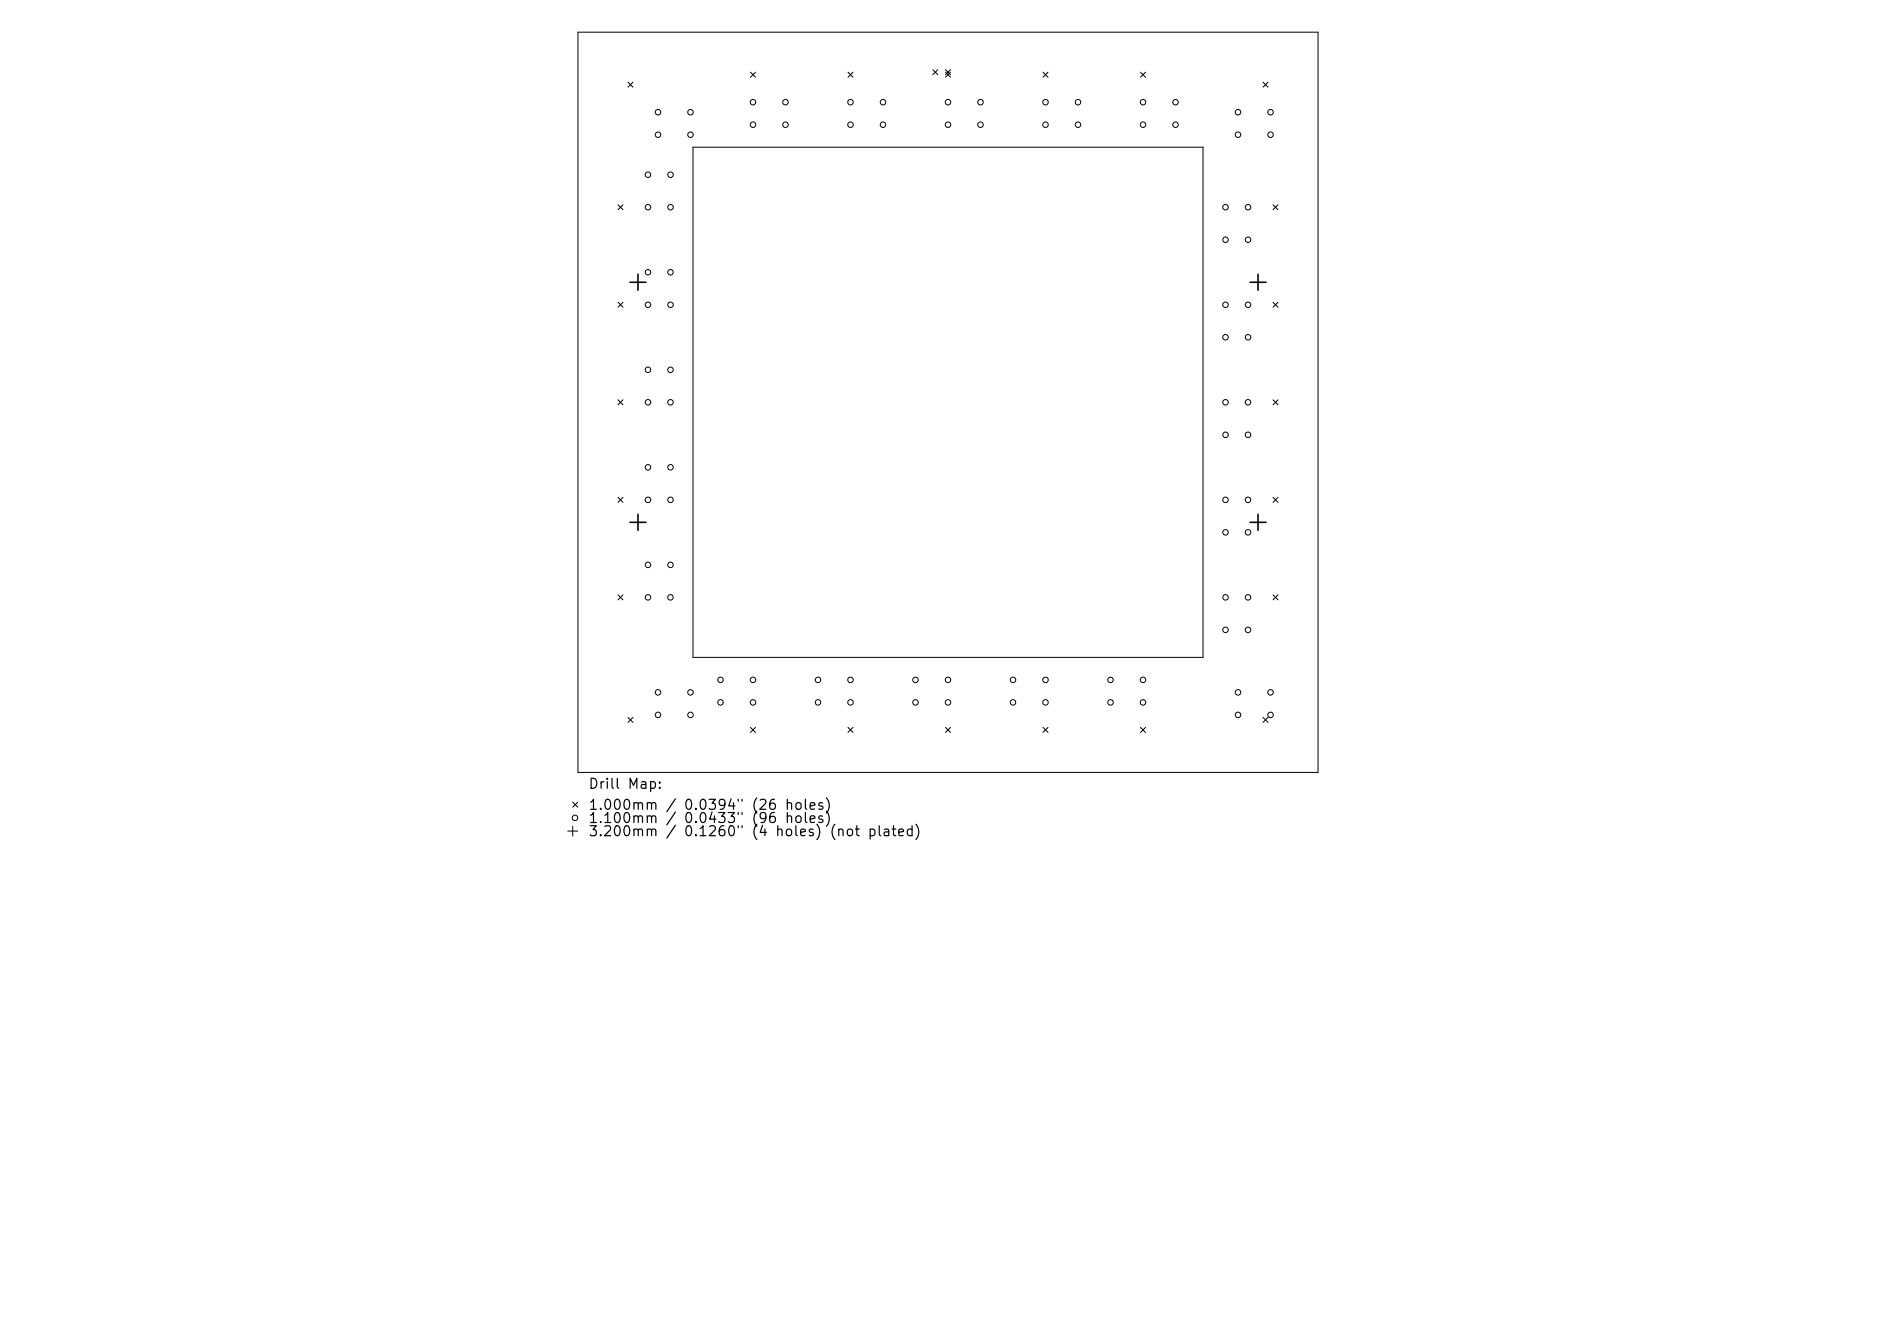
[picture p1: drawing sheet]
<svg xmlns="http://www.w3.org/2000/svg" width="297mm" height="210mm" viewBox="0 0 297 210" stroke-linecap="round" stroke-linejoin="round" font-family="sans-serif">
<defs><g id="words">
<g font-size="1.6">
<text x="92.1" y="123.9">Drill Map:</text>
<text x="92.1" y="127.2">1.000mm / 0.0394&quot; (26 holes)</text>
<text x="92.1" y="129.3">1.100mm</text>
<text x="92.1" y="131.4">3.200mm</text>
<text x="107" y="129.3">0.0433&quot; (96</text>
<text x="107" y="131.4">0.1260&quot; (4 holes) (not plated)</text>
</g>
</g></defs>
<g fill="none" stroke="#000" stroke-width=".16">
<path d="M90.5 5h116v116h-116zM98.4 12.9l.8 .8M99.2 12.9l-.8 .8M117.6 11.3l.7 .8M118.3 11.3l-.7 .8M132.8 11.3l.8 .8M133.6 11.3l-.8 .8M146.1 10.9l.8 .8M146.9 10.9l-.8 .8M148.1 10.9l.8 .8M148.1 11.3l.8 .8M148.9 11.3l-.8 .8"/>
<path d="M148.9 10.9l-.8 .8M163.4 11.3l.8 .8M164.2 11.3l-.8 .8M178.7 11.3l.7 .8M179.4 11.3l-.7 .8M197.8 12.9l.8 .8M198.6 12.9l-.8 .8M96.8 32.1l.8 .7M97.6 32.1l-.8 .7M108.6 23.1h79.8v79.8h-79.8zM199.4 32.1l.8 .7M200.2 32.1l-.8 .7"/>
<path d="M96.8 47.3l.8 .8M97.6 47.3l-.8 .8M199.4 47.3l.8 .8M200.2 47.3l-.8 .8M96.8 62.6l.8 .8M96.8 77.9l.8 .8M97.6 62.6l-.8 .8M97.6 77.9l-.8 .8M199.4 62.6l.8 .8M199.4 77.9l.8 .8M200.2 62.6l-.8 .8M200.2 77.9l-.8 .8"/>
<path d="M96.8 93.2l.8 .7M97.6 93.2l-.8 .7M199.4 93.2l.8 .7M200.2 93.2l-.8 .7M98.4 112.3l.8 .8M99.2 112.3l-.8 .8M117.6 113.9l.7 .8M118.3 113.9l-.7 .8M132.8 113.9l.8 .8M133.6 113.9l-.8 .8M148.1 113.9l.8 .8M148.9 113.9l-.8 .8"/>
<path d="M163.4 113.9l.8 .8M164.2 113.9l-.8 .8M178.7 113.9l.7 .8M179.4 113.9l-.7 .8M197.8 112.3l.8 .8M198.6 112.3l-.8 .8M88.9 130.2h1.6M89.7 125.6l.8 .8M89.7 129.4v1.5M90.5 125.6l-.8 .8"/>
<circle cx="103.1" cy="17.6" r=".43"/>
<circle cx="108.2" cy="17.6" r=".43"/>
<circle cx="118" cy="16" r=".43"/>
<circle cx="118" cy="19.5" r=".43"/>
<circle cx="123" cy="16" r=".43"/>
<circle cx="123" cy="19.5" r=".43"/>
<circle cx="133.2" cy="16" r=".43"/>
<circle cx="133.2" cy="19.5" r=".43"/>
<circle cx="138.3" cy="16" r=".43"/>
<circle cx="138.3" cy="19.5" r=".43"/>
<circle cx="148.5" cy="16" r=".43"/>
<circle cx="148.5" cy="19.5" r=".43"/>
<circle cx="153.6" cy="16" r=".43"/>
<circle cx="153.6" cy="19.5" r=".43"/>
<circle cx="163.8" cy="16" r=".43"/>
<circle cx="163.8" cy="19.5" r=".43"/>
<circle cx="168.9" cy="16" r=".43"/>
<circle cx="168.9" cy="19.5" r=".43"/>
<circle cx="179" cy="16" r=".43"/>
<circle cx="179" cy="19.5" r=".43"/>
<circle cx="184.1" cy="16" r=".43"/>
<circle cx="184.1" cy="19.5" r=".43"/>
<circle cx="193.9" cy="17.6" r=".43"/>
<circle cx="199" cy="17.6" r=".43"/>
<circle cx="101.5" cy="32.5" r=".43"/>
<circle cx="101.5" cy="27.4" r=".43"/>
<circle cx="103.1" cy="21.1" r=".43"/>
<circle cx="105" cy="27.4" r=".43"/>
<circle cx="105" cy="32.5" r=".43"/>
<circle cx="108.2" cy="21.1" r=".43"/>
<circle cx="192" cy="32.5" r=".43"/>
<circle cx="192" cy="37.5" r=".43"/>
<circle cx="193.9" cy="21.1" r=".43"/>
<circle cx="195.5" cy="37.5" r=".43"/>
<circle cx="195.5" cy="32.5" r=".43"/>
<circle cx="199" cy="21.1" r=".43"/>
<circle cx="101.5" cy="47.7" r=".43"/>
<circle cx="101.5" cy="57.9" r=".43"/>
<circle cx="101.5" cy="42.6" r=".43"/>
<circle cx="105" cy="47.7" r=".43"/>
<circle cx="105" cy="57.9" r=".43"/>
<circle cx="105" cy="42.6" r=".43"/>
<circle cx="192" cy="52.8" r=".43"/>
<circle cx="192" cy="47.7" r=".43"/>
<circle cx="195.5" cy="47.7" r=".43"/>
<circle cx="195.5" cy="52.8" r=".43"/>
<circle cx="101.5" cy="78.3" r=".43"/>
<circle cx="101.5" cy="73.2" r=".43"/>
<circle cx="101.5" cy="63" r=".43"/>
<circle cx="105" cy="73.2" r=".43"/>
<circle cx="105" cy="78.3" r=".43"/>
<circle cx="105" cy="63" r=".43"/>
<circle cx="192" cy="78.3" r=".43"/>
<circle cx="192" cy="63" r=".43"/>
<circle cx="192" cy="68.1" r=".43"/>
<circle cx="195.5" cy="78.3" r=".43"/>
<circle cx="195.5" cy="63" r=".43"/>
<circle cx="195.5" cy="68.1" r=".43"/>
<circle cx="101.5" cy="88.5" r=".43"/>
<circle cx="101.5" cy="93.6" r=".43"/>
<circle cx="105" cy="93.6" r=".43"/>
<circle cx="105" cy="88.5" r=".43"/>
<circle cx="192" cy="83.4" r=".43"/>
<circle cx="192" cy="98.6" r=".43"/>
<circle cx="192" cy="93.6" r=".43"/>
<circle cx="195.5" cy="93.6" r=".43"/>
<circle cx="195.5" cy="98.6" r=".43"/>
<circle cx="195.5" cy="83.4" r=".43"/>
<circle cx="103.1" cy="112" r=".43"/>
<circle cx="103.1" cy="108.4" r=".43"/>
<circle cx="108.2" cy="112" r=".43"/>
<circle cx="108.2" cy="108.4" r=".43"/>
<circle cx="112.9" cy="110" r=".43"/>
<circle cx="112.9" cy="106.5" r=".43"/>
<circle cx="118" cy="110" r=".43"/>
<circle cx="118" cy="106.5" r=".43"/>
<circle cx="128.1" cy="110" r=".43"/>
<circle cx="128.1" cy="106.5" r=".43"/>
<circle cx="133.2" cy="110" r=".43"/>
<circle cx="133.2" cy="106.5" r=".43"/>
<circle cx="143.4" cy="110" r=".43"/>
<circle cx="143.4" cy="106.5" r=".43"/>
<circle cx="148.5" cy="110" r=".43"/>
<circle cx="148.5" cy="106.5" r=".43"/>
<circle cx="158.7" cy="110" r=".43"/>
<circle cx="158.7" cy="106.5" r=".43"/>
<circle cx="163.8" cy="110" r=".43"/>
<circle cx="163.8" cy="106.5" r=".43"/>
<circle cx="174" cy="110" r=".43"/>
<circle cx="174" cy="106.5" r=".43"/>
<circle cx="179" cy="110" r=".43"/>
<circle cx="179" cy="106.5" r=".43"/>
<circle cx="193.9" cy="112" r=".43"/>
<circle cx="193.9" cy="108.4" r=".43"/>
<circle cx="199" cy="112" r=".43"/>
<circle cx="199" cy="108.4" r=".43"/>
<circle cx="90.1" cy="128.1" r=".43"/>
</g>
<path d="M98.7 44.2h2.5M99.9 43v2.5M195.8 44.2h2.5M197.1 43v2.5M98.7 81.8h2.5M99.9 80.5v2.6M195.8 81.8h2.5M197.1 80.5v2.6" fill="none" stroke="#000" stroke-width=".25"/>
<use href="#words"/>
</svg>
